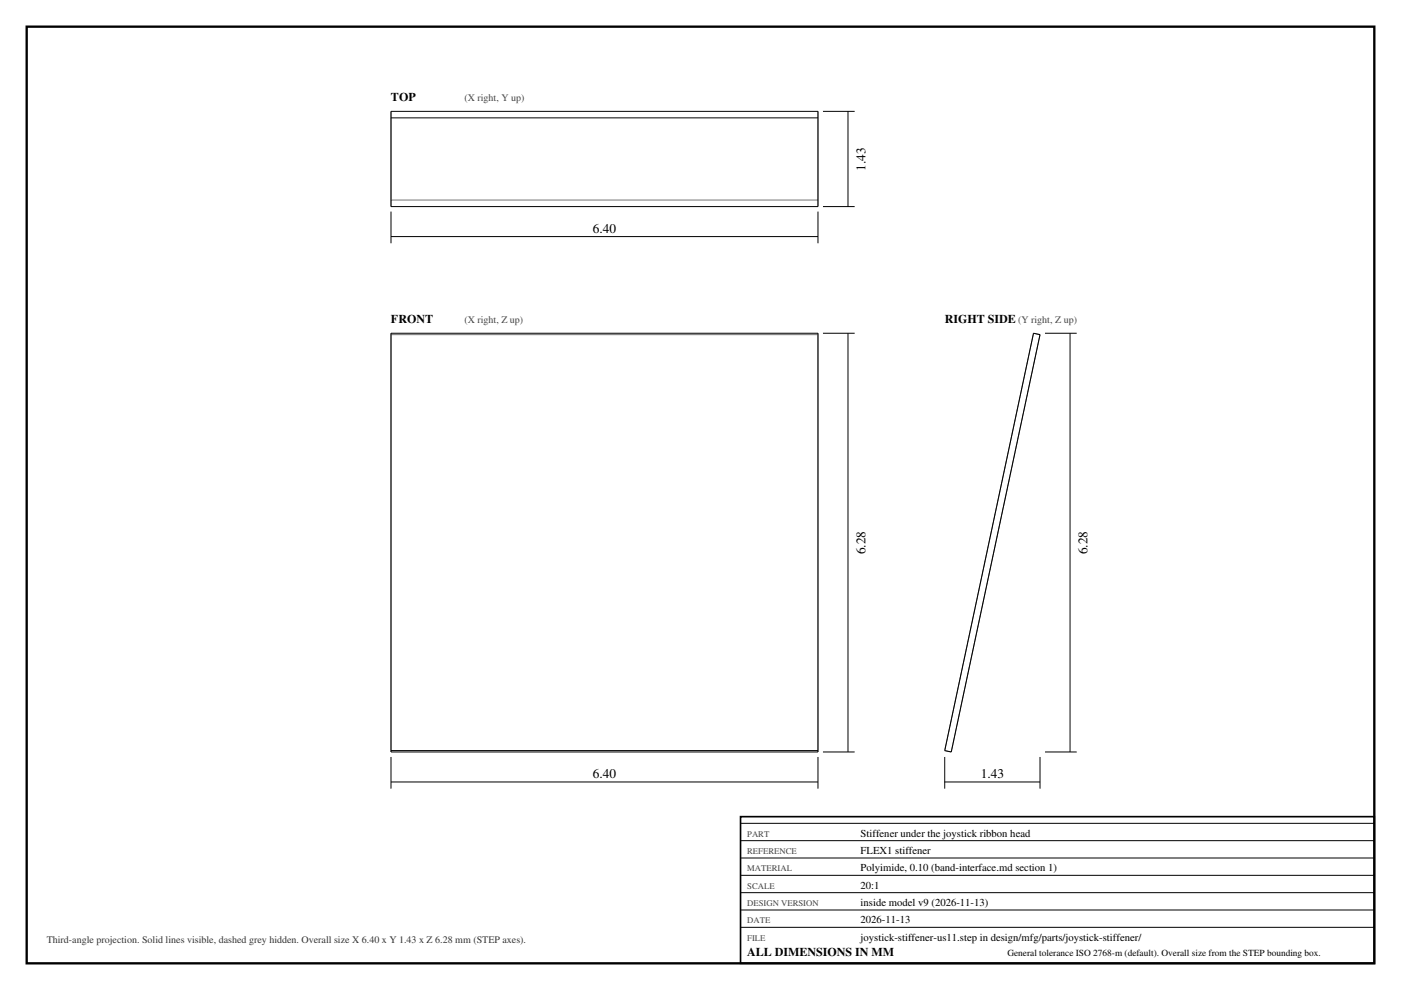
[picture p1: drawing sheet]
<svg xmlns="http://www.w3.org/2000/svg" width="420mm" height="297mm" viewBox="0 0 420 297" stroke-linecap="round" stroke-linejoin="round" font-family="sans-serif">
<defs><g id="words">
<g font-size="4">
<text x="259.4" y="51.2" transform="rotate(-90 259.4 51.2)">1.43</text>
<text x="177.7" y="69.8">6.40</text>
<text x="259.4" y="166.3" transform="rotate(-90 259.4 166.3)">6.28</text>
<text x="326" y="166.3" transform="rotate(-90 326 166.3)">6.28</text>
<text x="177.7" y="233.4">6.40</text>
<text x="294" y="233.4">1.43</text>
</g>
<g font-size="3.6">
<text x="117.2" y="30.4">TOP</text>
<text x="117.2" y="97">FRONT</text>
<text x="283.2" y="97">RIGHT SIDE</text>
<text x="224" y="286.8">ALL DIMENSIONS IN MM</text>
</g>
<g font-size="3.2">
<text x="258" y="251">Stiffener under the joystick ribbon head</text>
<text x="258" y="256.2">FLEX1 stiffener</text>
<text x="258" y="261.4">Polyimide, 0.10 (band-interface.md section 1)</text>
<text x="258" y="266.6">20:1</text>
<text x="258" y="271.8">inside model v9 (2026-11-13)</text>
<text x="258" y="277">2026-11-13</text>
<text x="258" y="282.2">joystick-stiffener-us11.step in design/mfg/parts/joystick-stiffener/</text>
</g>
<g font-size="3" fill="#444">
<text x="139.2" y="30.4">(X right, Y up)</text>
<text x="139.2" y="97">(X right, Z up)</text>
<text x="305.2" y="97">(Y right, Z up)</text>
</g>
<text font-size="3" fill="#333" x="14" y="283">Third-angle projection. Solid lines visible, dashed grey hidden. Overall size X 6.40 x Y 1.43 x Z 6.28 mm (STEP axes).</text>
<text font-size="2.8" x="302" y="286.8">General tolerance ISO 2768-m (default). Overall size from the STEP bounding box.</text>
<g font-size="2.6" fill="#444">
<text x="224" y="251">PART</text>
<text x="224" y="256.2">REFERENCE</text>
<text x="224" y="261.4">MATERIAL</text>
<text x="224" y="266.6">SCALE</text>
<text x="224" y="271.8">DESIGN VERSION</text>
<text x="224" y="277">DATE</text>
<text x="224" y="282.2">FILE</text>
</g>
</g></defs>
<path d="M8 8h404v281h-404z" fill="none" stroke="#000" stroke-width=".7" stroke-linecap="butt"/>
<path d="M117.2 33.4v26.6M245.2 33.4v26.6M117.2 60v2M117.2 60h128M245.2 60v2M117.2 100v.4M245.2 100v.4M309.8 100l2 .4-26.6 125.2-2-.4zM117.2 100.4v125.2M117.2 100.4h128M245.2 100.4v125.2" fill="none" stroke="#777" stroke-width=".3"/>
<g fill="none" stroke="#000" stroke-width=".3">
<path d="M117.2 35.4v-2h128v2M117.2 35.4v26.6h128v-26.6M117.2 35.4h128M246.7 33.4h9.5M254.2 33.4v28.6M117.2 63.5v9.5M117.2 71h128M245.2 63.5v9.5M246.7 62h9.5M246.7 100h9.5M254.2 100v125.6M309.8 100l2 .4-26.6 125.2-2-.4z"/>
<path d="M313.3 100h9.5M320.8 100v125.6M117.2 227.1v9.5M117.2 234.6h128M117.2 225.2v.4h128v-.4M117.2 225.2v-125.2h128v125.2M117.2 225.2h128M245.2 227.1v9.5M246.7 225.6h9.5M283.2 234.6h28.6M283.2 227.1v9.5M311.8 227.1v9.5"/>
<path d="M313.3 225.6h9.5M222 247h190M222 252.2h190M222 257.4h190M222 262.6h190M222 267.8h190M222 273h190M222 278.2h190"/>
</g>
<path d="M222 245h190v44h-190z" fill="none" stroke="#000" stroke-width=".5"/>
<use href="#words"/>
</svg>
